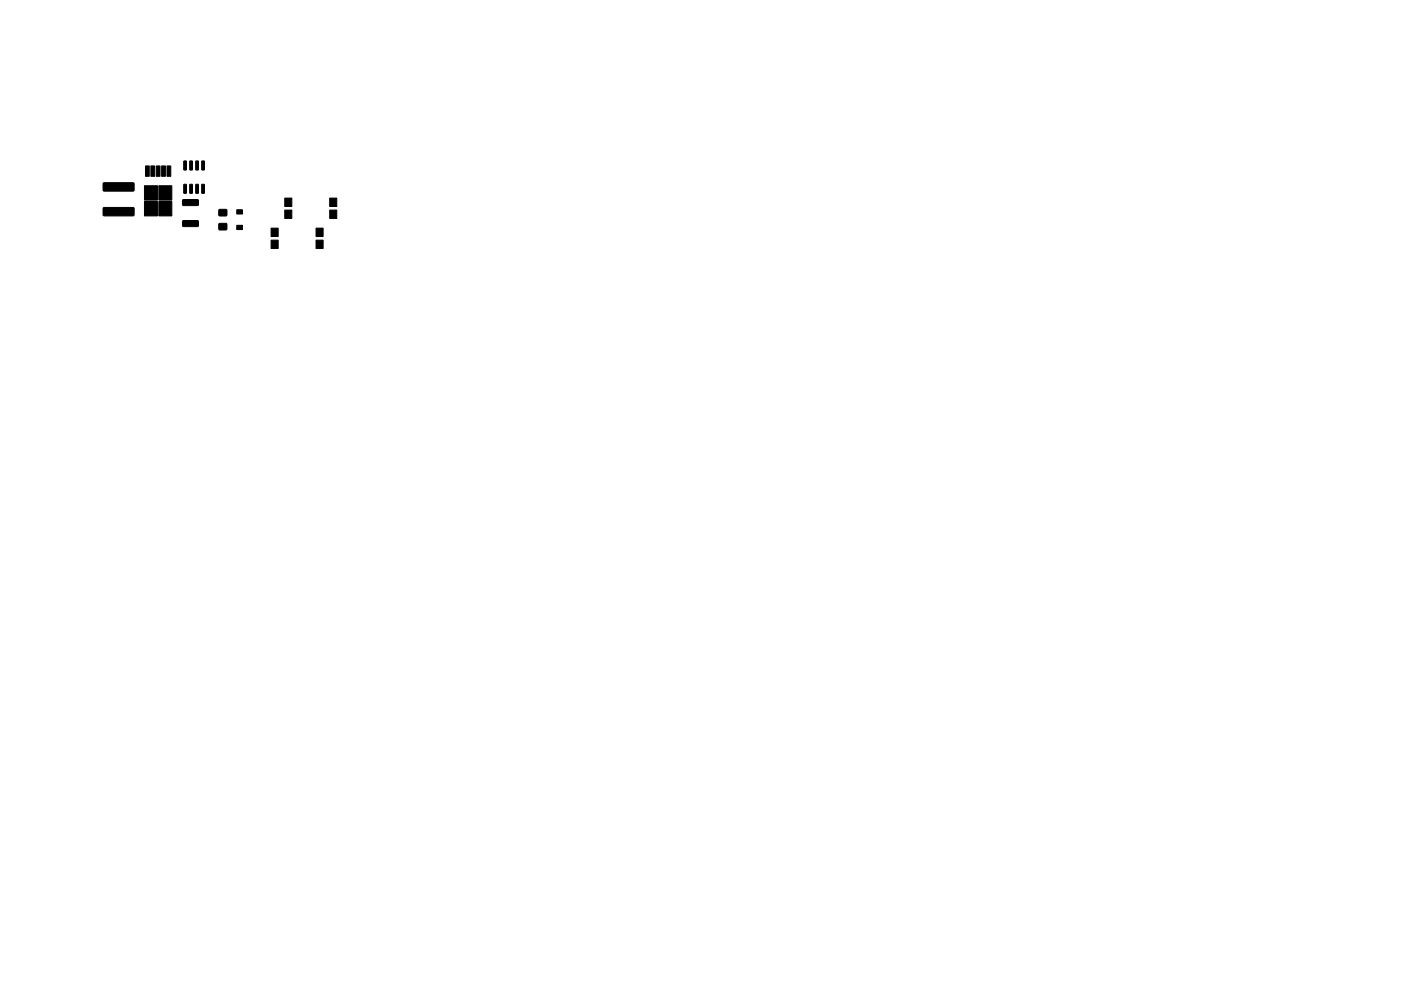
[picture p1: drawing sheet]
<svg xmlns="http://www.w3.org/2000/svg" width="297mm" height="210mm" viewBox="0 0 297 210" stroke-linecap="round" stroke-linejoin="round" font-family="sans-serif">
<g fill="#000" stroke="#000" stroke-width=".21">
<path d="M21.9 38.8h6.3l.2 .2v1.4l-.2 .2h-6.2l-.2-.3zM30.6 39.4h2.8v3.1h-2.8zM30.8 35.2h.8v2.2h-.8zM32 35.2h.8v2.2h-.8zM33.1 35.2h.8v2.2h-.8zM33.7 39.4h2.7v3.1h-2.7zM34.3 35.2h.8v2.2h-.8zM35.4 35.2h.8v2.2h-.8zM39 39.1l.5 .1v1.7l-.1 .1-.5-.1zM39 34.2l.5 .1v1.7l-.1 .1-.5-.1zM40.3 39.1l.5 .1v1.7l-.1 .1-.5-.1zM40.3 34.2l.5 .1v1.7l-.1 .1-.5-.1z"/>
<path d="M41.5 39.1l.6 .1v1.7l-.1 .1-.5-.1zM41.5 34.2l.6 .1v1.7l-.1 .1-.5-.1zM42.8 39.1l.6 .1v1.7l-.2 .1-.4-.1zM42.8 34.2l.6 .1v1.7l-.2 .1-.4-.1zM21.9 44.1l6.3-.1 .2 .2v1.4l-.2 .2h-6.2l-.2-.2zM30.6 42.8h2.8v3h-2.8zM33.7 42.8h2.7v3h-2.7zM38.8 42.4l3.1-.1 .2 .2v1l-.3 .1h-2.9l-.2-.2zM38.8 46.9l3.1-.1 .2 .2v.9l-.3 .2h-2.9l-.2-.2zM46.4 44.5h1.6l.1 1.2-1.6 .1zM46.4 47.5l1.6-.1 .1 1.3h-1.6zM50.2 47.8h1.2v.9h-1.2z"/>
<path d="M50.2 44.5h1.2v.9h-1.2zM57.5 50.9h1.5v1.8h-1.5zM57.5 48.4h1.5v1.8h-1.5zM60.4 44.6h1.5v1.8h-1.5zM60.4 42h1.5v1.8h-1.5zM67 48.4h1.5v1.8h-1.5zM67 50.9h1.5v1.8h-1.5zM69.9 42h1.5v1.8h-1.5zM69.9 44.6h1.5v1.8h-1.5z"/>
</g>
</svg>
